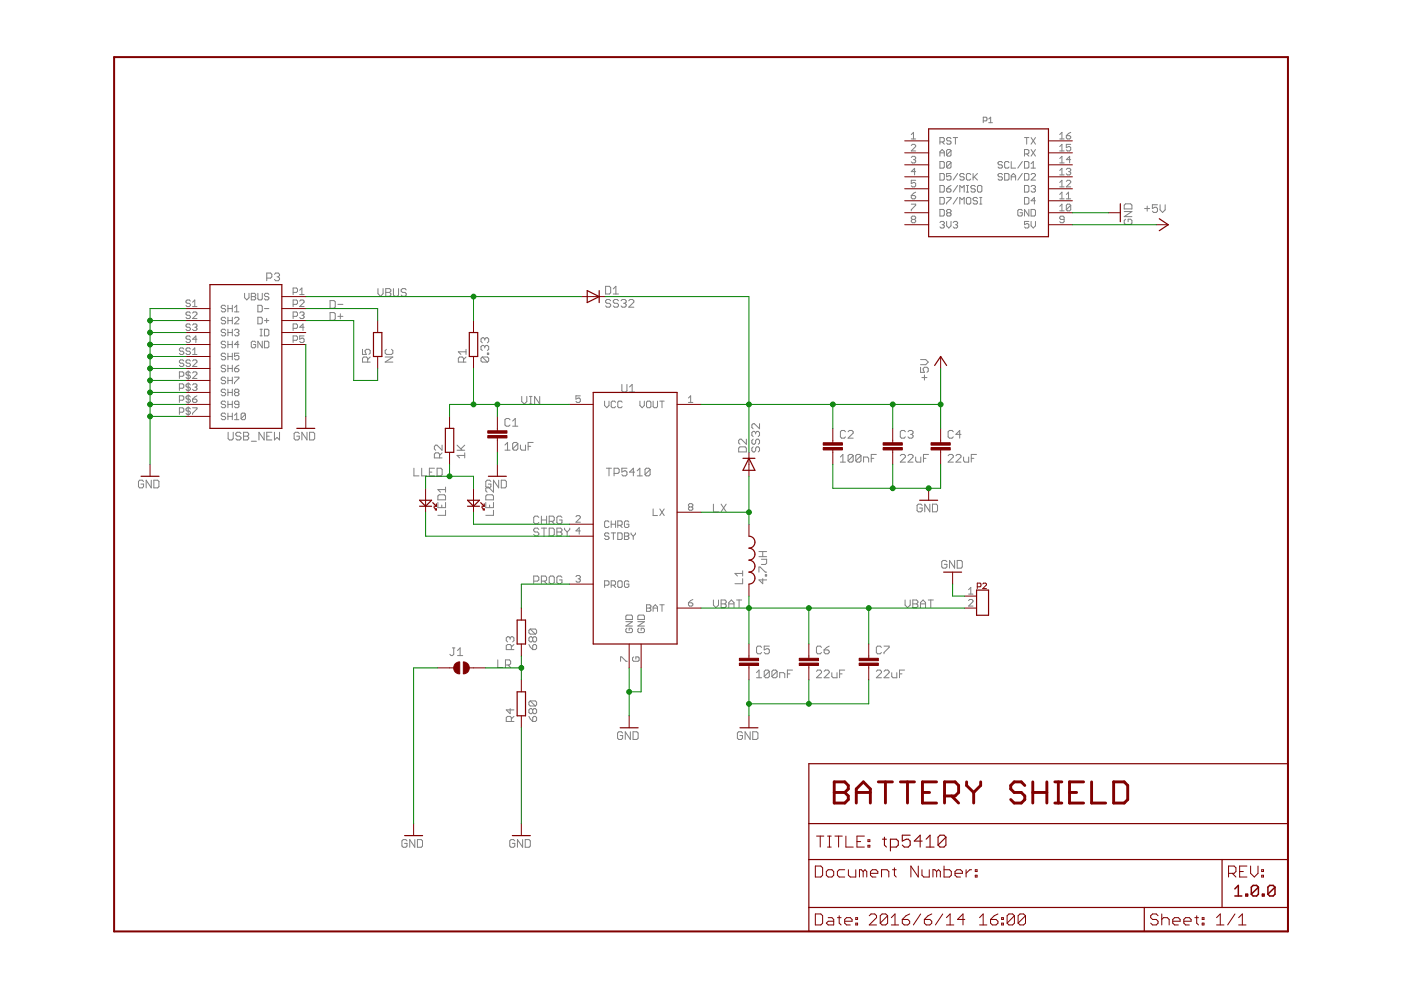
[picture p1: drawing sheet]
<svg xmlns="http://www.w3.org/2000/svg" width="297mm" height="210mm" viewBox="0 0 297 210" stroke-linecap="round" stroke-linejoin="round" font-family="sans-serif">
<g fill="none" stroke="#808080" stroke-width=".21">
<path d="M193.2 30.8l.2-.2h.5l.2 .2v.3l-.9 .9h.9M193.2 33.4l.2-.3h.5l.2 .3-.2 .4M193.2 28.5l.5-.4v1.4M193.2 29.5h.9M193.7 33.8h.2M193.9 33.8l.2 .3-.2 .4h-.5l-.2-.2M194.1 38.2h-.9v.7l.7-.2 .2 .2v.5l-.2 .2h-.5l-.2-.2M194.1 36.4h-.9l.7-.7v1.4M199.3 30.1h.7l.2-.2v-.5l-.2-.2h-.7v1.4M199.3 33.1v-.9l.4-.5 .5 .5v.9M199.3 34.2h.7l.2 .3v.9l-.2 .2h-.7zM199.3 36.8h.7l.2 .2v1l-.2 .2h-.7z"/>
<path d="M199.3 39.3h.7l.2 .3v.9l-.2 .2h-.7zM199.3 32.4h.9M199.7 30.1l.5 .5M201.6 31.9l-.9 1M201.6 29.4l-.2-.2h-.5l-.2 .4 .2 .3h.5l.2 .4-.2 .3h-.5l-.2-.3M201.6 31.9l-.2-.2h-.5l-.2 .2v1M201.6 34.5l-.2-.3h-.5l-.2 .3v.9M201.6 36.8h-.9v.7l.7-.2 .2 .2v.5l-.2 .2h-.5l-.2-.2M201.6 31.9v1l-.2 .2h-.5l-.2-.2M201.6 34.5v.9l-.2 .2h-.5l-.2-.2M201.6 34.5l-.9 .9M201.6 39.3l-.9 .7"/>
<path d="M202.1 29.2h.9M202.6 29.2v1.4M203 36.8l-.9 1.4M203 39.3l-.9 1.4M204.4 37l-.2-.2h-.5l-.2 .5 .2 .2h.5l.2 .5-.2 .2h-.5l-.2-.2M204.9 39.3h.5M205.1 39.3v1.4M205.8 37l-.2-.2h-.5l-.2 .2v1l.2 .2h.5l.2-.2M206.3 36.8v1.4M206.5 37.5l.7 .7M206.8 39.6l-.3-.3h-.4l-.3 .3 .3 .4h.4l.3 .3-.3 .4h-.4l-.3-.2M207.2 36.8l-.9 .9"/>
<path d="M207.2 39.6l.3-.3h.4l.3 .3v.9l-.3 .2h-.4l-.3-.2zM208.5 25.6h.6l.2-.2v-.4l-.2-.2h-.6v1.2M209.6 25.2l.4-.4v1.2M209.6 26h.8M212.5 34.5l-.2-.3h-.5l-.2 .5 .2 .2h.5l.2 .5-.2 .2h-.5l-.2-.2M212.5 37l-.2-.2h-.5l-.2 .5 .2 .2h.5l.2 .5-.2 .2h-.5l-.2-.2M213 36.8h.7l.2 .2v1l-.2 .2h-.7zM213.9 34.5l-.2-.3h-.5l-.2 .3v.9l.2 .2h.5l.2-.2M214.4 34.2v1.4h.9M214.4 37.5h.9M214.4 38.2v-.9l.5-.5 .4 .5v.9M216.7 36.8l-.9 1.4"/>
<path d="M216.7 34.2l-.9 1.4M217.2 34.2h.7l.2 .3v.9l-.2 .2h-.7zM217.2 29.2h.9M217.2 32.6h.7l.2-.2v-.5l-.2-.2h-.7v1.4M217.2 36.8h.7l.2 .2v1l-.2 .2h-.7zM217.2 39.3h.7l.2 .3v.9l-.2 .2h-.7zM217.7 32.6l.4 .5M217.7 29.2v1.4M218.6 34.7l.5-.5v1.4M218.6 35.6h.9M218.6 37l.2-.2h.5l.2 .2v.3l-.9 .9h.9M218.6 39.6l.2-.3h.5l.2 .3-.2 .4"/>
<path d="M218.6 31.7l.9 1.4M218.6 29.2l.9 1.4M219.5 31.7l-.9 1.4M219.5 29.2l-.9 1.4M224.7 31.1l.4-.5v1.4M224.7 29.5h.9M224.7 32h.9M224.7 34.5h.9M224.7 39.6h.9M224.7 28.5l.4-.4v1.4M224.7 33.6l.4-.5v1.4M224.7 36.2l.4-.5v1.4"/>
<path d="M224.7 38.7l.4-.5v1.4M224.7 37.1h.9M226.1 35.9l.2-.2h.5l.2 .2-.2 .5M226.1 28.8h.7l.2 .4-.2 .3h-.5l-.2-.3zM226.1 38.5l.2-.3h.5l.2 .3v.2l-.9 .9h.9M226.5 36.4h.3M226.8 36.4l.2 .2-.2 .5h-.5l-.2-.2M227 30.6h-.9v.7l.7-.2 .2 .2v.5l-.2 .2h-.5l-.2-.2M227 33.8h-.9l.7-.7v1.4M227 28.1l-.9 .7M56.6 59h.8l.2-.3v-.5l-.2-.3h-.8v1.6M58.2 58.2l.3-.3h.5l.3 .3v.2l-.3 .3"/>
<path d="M58.7 58.7h.3M59 58.7l.3 .3v.2l-.3 .3h-.5l-.3-.3M193.2 41.5h.7l.2 .4-.2 .3h-.5l-.2-.3zM193.2 43.3h.9v.2l-.9 1v.2M193.4 46.5l-.2-.2 .2-.5h.5l.2 .3-.2 .4M193.4 46.5l-.2 .3 .2 .4h.5l.2-.2-.2-.5M193.4 46.5h.5M194.1 40.7l-.9 .8M199.3 44.4h.7l.2 .2v1l-.2 .2h-.7zM199.3 41.9h.7l.2 .2v.9l-.2 .3h-.7zM199.3 47.2l.2-.3h.5l.2 .3-.2 .4M199.7 47.6h.3"/>
<path d="M200 47.6l.2 .3-.2 .4h-.5l-.2-.2M200.7 46.9v1l.5 .4 .4-.4v-1M200.7 40h.7l.2 .5-.2 .2h-.5l-.2-.2zM200.7 41.9h.9v.2l-.9 .9v.3M200.9 45.1l-.2-.2 .2-.5h.5l.2 .2-.2 .5M200.9 45.1l-.2 .2 .2 .5h.5l.2-.2-.2-.5M200.9 45.1h.5M202.1 47.2l.2-.3h.5l.2 .3-.2 .4M202.6 47.6h.2M202.8 47.6l.2 .3-.2 .4h-.5l-.2-.2M203 41.9l-.9 1.4M203.5 40.7v-1.4l.5 .5 .4-.5v1.4"/>
<path d="M203.5 43.3v-1.4l.5 .4 .4-.4v1.4M204.9 42.1l.2-.2h.5l.2 .2v.9l-.2 .3h-.5l-.2-.3zM204.9 40.7h.5M207.2 42.1l-.2-.2h-.5l-.2 .2 .2 .5h.5l.2 .2-.2 .5h-.5l-.2-.3M207.7 43.3h.5M207.7 41.9h.5M207.9 41.9v1.4M216.7 44.6l-.2-.2h-.5l-.2 .2v1l.2 .2h.5l.2-.2v-.5h-.4M217.2 41.9h.7l.2 .2v.9l-.2 .3h-.7zM218.1 46.9h-.9v.7l.7-.2 .2 .2v.5l-.2 .2h-.5l-.2-.2M218.1 44.4v1.4l-.9-1.4v1.4M218.6 44.4h.7l.2 .2v1l-.2 .2h-.7z"/>
<path d="M218.6 46.9v1l.5 .4 .4-.4v-1M219.1 40h.2M219.3 40l.2 .3-.2 .4h-.5l-.2-.2M219.5 42.6h-.9l.7-.7v1.4M224.7 42.2h.9M224.7 43.8l.4-.5v1.4M224.7 41.2l.4-.5v1.5M224.7 44.7h.9M225.6 46.5h-.7l-.2-.2 .2-.5h.5l.2 .3v.9l-.2 .2h-.5l-.2-.2M226.1 42.2h.9M226.1 41.2l.4-.5v1.5M227 43.5l-.2-.2h-.5l-.2 .2v1"/>
<path d="M227 43.5v1l-.2 .2h-.5l-.2-.2M227 43.5l-.9 1M238.4 43.5l.2-.3h1.1l.3 .3v.8h-1.6zM238.4 44.9h1.6l-1.6 1h1.6M238.6 46.5l-.2 .3v.5l.2 .3h1.1l.3-.3v-.5l-.3-.3h-.5v.5M242.7 44.2h1.1M243.2 43.7v1.1M245.4 43.4h-1.1v.8l.6-.3h.2l.3 .3v.6l-.3 .2h-.5l-.3-.2M246 43.4v1.1l.5 .5 .5-.5v-1.1M38 79.8h.7l.3-.3v-.4l-.3-.3h-.7v1.4M39 74l-.3-.2h-.4l-.3 .4 .3 .3h.4l.3 .4-.3 .3h-.4l-.3-.3M39 76.5l-.3-.2h-.4l-.3 .5 .3 .2h.4l.3 .5-.3 .2h-.4l-.3-.2"/>
<path d="M39.9 78.6v1.9M40.4 74l-.3-.2h-.4l-.3 .4 .3 .3h.4l.3 .4-.3 .3h-.4l-.3-.3M40.4 63.8l-.3-.2h-.4l-.3 .5 .3 .2h.4l.3 .5-.3 .2h-.4l-.3-.2M40.4 68.9l-.3-.2h-.4l-.3 .5 .3 .2h.4l.3 .4-.3 .3h-.4l-.3-.3M40.4 66.4l-.3-.3h-.4l-.3 .5 .3 .2h.4l.3 .5-.3 .2h-.4l-.3-.2M40.4 71.5l-.3-.3h-.4l-.3 .5 .3 .2h.4l.3 .5-.3 .2h-.4l-.3-.2M40.4 76.5l-.3-.2h-.4l-.3 .5 .3 .2h.4l.3 .5-.3 .2h-.4l-.3-.2M40.4 79.1l-.3-.3h-.4l-.3 .5 .3 .2h.4l.3 .5-.3 .2h-.4l-.3-.2M40.8 75.2h1M40.8 66.4l.3-.3h.4l.3 .3v.2l-1 .9h1M40.8 65h1M40.8 68.9l.3-.2h.4l.3 .2-.3 .5"/>
<path d="M40.8 64.1l.5-.5v1.4M40.8 74.2l.5-.4v1.4M40.8 76.5l.3-.2h.4l.3 .2v.3l-1 .9h1M40.8 79.1l.3-.3h.4l.3 .3v.2l-1 .9h1M41.3 69.4h.2M41.5 69.4l.3 .2-.3 .5h-.4l-.3-.3M41.8 71.9h-1l.7-.7v1.4M47.8 67.5l-.2-.2h-.5l-.2 .4 .2 .3h.5l.2 .4-.2 .3h-.5l-.2-.3M47.8 75.1l-.2-.2h-.5l-.2 .5 .2 .2h.5l.2 .5-.2 .2h-.5l-.2-.2M47.8 65l-.2-.3h-.5l-.2 .5 .2 .2h.5l.2 .5-.2 .2h-.5l-.2-.2M47.8 72.6l-.2-.3h-.5l-.2 .5 .2 .2h.5l.2 .5-.2 .2h-.5l-.2-.2M47.8 70l-.2-.2h-.5l-.2 .5 .2 .2h.5l.2 .5-.2 .2h-.5l-.2-.2"/>
<path d="M47.8 77.7l-.2-.3h-.5l-.2 .5 .2 .2h.5l.2 .5-.2 .2h-.5l-.2-.2M48.3 64.7v1.4M48.3 67.3v1.4M48.3 69.8v1.4M48.3 72.3v1.4M48.3 74.9v1.4M48.3 77.4v1.4M48.3 80v1.4M48.3 68h1M48.3 65.4h1M48.3 73h1M48.3 70.5h1"/>
<path d="M48.3 75.6h1M48.3 78.1h1M49.3 64.7v1.4M49.3 67.3v1.4M49.3 69.8v1.4M49.3 72.3v1.4M49.3 74.9v1.4M49.3 77.4v1.4M49.3 80v1.4M49.7 67.5l.3-.2h.4l.3 .2v.2l-1 1h1M49.7 66.1h1M49.7 70l.3-.2h.4l.3 .2-.3 .5"/>
<path d="M49.7 65.2l.5-.5v1.4M49.7 78.1h.7l.3 .5-.3 .2h-.4l-.3-.2zM49.7 80h1v.2l-1 .9v.3M50.2 70.5h.2M50.4 70.5l.3 .2-.3 .5h-.4l-.3-.2M50.7 73h-1l.7-.7v1.4M50.7 74.9h-1v.7l.7-.2 .3 .2v.5l-.3 .2h-.4l-.3-.2M50.7 77.4l-1 .7M51.9 62.2v.9l.4 .5 .5-.5v-.9M53.3 62.2h.7l.2 .2-.2 .5 .2 .5-.2 .2h-.7zM53.3 62.9h.7M54.2 72.6l-.2-.3h-.5l-.2 .3v.9l.2 .2h.5l.2-.2v-.5h-.5"/>
<path d="M54.7 62.2v1.2l.2 .2h.5l.2-.2v-1.2M54.7 64.7h.7l.2 .3v.9l-.2 .2h-.7zM54.7 67.3h.7l.2 .2v.9l-.2 .3h-.7zM55.1 71.2h.5M55.1 69.8h.5M55.4 69.8v1.4M55.6 72.3v1.4l-.9-1.4v1.4M56.1 68h.9M56.1 65.4h.9M56.1 72.3h.7l.2 .3v.9l-.2 .2h-.7zM56.1 69.8h.7l.2 .2v1l-.2 .2h-.7zM56.5 67.5v.9"/>
<path d="M57 62.4l-.2-.2h-.5l-.2 .2 .2 .5h.5l.2 .2-.2 .5h-.5l-.2-.2M62.1 62h.7l.3-.2v-.5l-.3-.2h-.7v1.4M62.1 64.5h.7l.3-.2v-.5l-.3-.2h-.7v1.4M62.1 67.1h.7l.3-.3v-.4l-.3-.3h-.7v1.4M62.1 69.6h.7l.3-.2v-.5l-.3-.2h-.7v1.4M62.1 72.2h.7l.3-.3v-.4l-.3-.3h-.7v1.4M63.5 61.5l.5-.4v1.4M63.5 63.8l.3-.2h.4l.3 .2v.3l-1 .9h1M63.5 66.4l.3-.3h.4l.3 .3-.3 .4M63.5 62.5h1M64 66.8h.2M64.2 66.8l.3 .3-.3 .4h-.4l-.3-.2"/>
<path d="M64.5 71.2h-1v.7l.7-.2 .3 .2v.5l-.3 .2h-.4l-.3-.2M64.5 69.4h-1l.7-.7v1.4M70 63.7h.8l.3 .3v1.1l-.3 .3h-.8zM70 66.3h.8l.3 .2v1.1l-.3 .3h-.8zM71.6 67.1h1.1M71.6 64.5h1.1M72.2 66.5v1.1M76.9 74.1v1h.8l-.3-.5v-.3l.3-.2h.5l.3 .2v.6l-.3 .2M78 76.8v-.8l-.3-.3h-.6l-.2 .3v.8h1.6M78.5 75.7l-.5 .5M80.1 61.2v1.1l.6 .5 .5-.5v-1.1M81.7 75.7h1.6l-1.6 1.1h1.6"/>
<path d="M81.8 62h.8M81.8 61.2h.8l.3 .3v.2l-.3 .3 .3 .3v.2l-.3 .3h-.8zM81.9 74.1l-.2 .2v.6l.2 .2h1.1l.3-.2v-.6l-.3-.2M83.4 61.2v1.3l.3 .3h.5l.3-.3v-1.3M86.1 61.5l-.2-.3h-.6l-.3 .3v.2l.3 .3h.6l.2 .3v.2l-.2 .3h-.6l-.3-.3M98.3 76.8v-.8l-.3-.3h-.5l-.3 .3v.8h1.6M98.8 74.6h-1.6l.5 .5M98.8 75.7l-.5 .5M98.8 74.1v1M102.3 75.7l-.3 .3v.5l.3 .3h1M102.3 75.7h1l.3 .3v.5l-.3 .3M102.3 75.7l1 1.1"/>
<path d="M102.8 71.9l-.3-.3h-.2l-.3 .3v.5l.3 .3M102.8 73.5l-.3-.3h-.2l-.3 .3v.6l.3 .2M102.8 71.9l.3-.3h.2l.3 .3v.5l-.3 .3M102.8 73.5l.3-.3h.2l.3 .3v.6l-.3 .2M102.8 71.9v.2M102.8 73.5v.3M103.3 74.9h.3v.2h-.3zM128.4 60.7h.8l.3 .3v1.1l-.3 .2h-.8zM129.5 63.8l-.3-.3h-.5l-.3 .3v.3l.3 .2h.5l.3 .3v.3l-.3 .2h-.5l-.3-.2M130 62.3h1.1M130 61.3l.6-.6v1.6M131.1 63.8l-.2-.3h-.6l-.3 .3v.3l.3 .2h.6l.2 .3v.3l-.2 .2h-.6l-.3-.2"/>
<path d="M131.7 63.8l.2-.3h.6l.3 .3v.3l-.3 .2M132.2 64.3h.3M132.5 64.3l.3 .3v.3l-.3 .2h-.6l-.2-.2M133.3 63.8l.3-.3h.5l.3 .3v.3l-1.1 1h1.1M195.2 77.9v1.1h.8l-.3-.9 .3-.2h.5l.3 .2v.6l-.3 .3M195.2 76.2h1.1l.5 .6-.5 .5h-1.1M196 79.5v1.1M38 87.4h.7l.3-.2v-.5l-.3-.2h-.7v1.4M38 84.9h.7l.3-.3v-.4l-.3-.3h-.7v1.4M38 82.3h.7l.3-.2v-.5l-.3-.2h-.7v1.4M39.9 81.2v1.8M39.9 83.7v1.9"/>
<path d="M39.9 86.2v1.9M40.4 86.7l-.3-.2h-.4l-.3 .4 .3 .3h.4l.3 .4-.3 .3h-.4l-.3-.3M40.4 84.2l-.3-.3h-.4l-.3 .5 .3 .2h.4l.3 .5-.3 .2h-.4l-.3-.2M40.4 81.6l-.3-.2h-.4l-.3 .5 .3 .2h.4l.3 .4-.3 .3h-.4l-.3-.3M40.8 86.5h1v.2l-1 .9v.3M40.8 84.6h.7l.3 .5-.3 .2h-.4l-.3-.2zM40.8 81.6l.3-.2h.4l.3 .2-.3 .5M41.3 82.1h.2M41.5 82.1l.3 .2-.3 .5h-.4l-.3-.3M41.8 83.9l-1 .7M47.8 85.3l-.2-.3h-.5l-.2 .5 .2 .2h.5l.2 .5-.2 .2h-.5l-.2-.2M47.8 82.7l-.2-.2h-.5l-.2 .5 .2 .2h.5l.2 .5-.2 .2h-.5l-.2-.2"/>
<path d="M47.8 80.2l-.2-.2h-.5l-.2 .4 .2 .3h.5l.2 .4-.2 .3h-.5l-.2-.3M47.8 87.8l-.2-.2h-.5l-.2 .5 .2 .2h.5l.2 .5-.2 .2h-.5l-.2-.2M48.3 82.5v1.4M48.3 85v1.4M48.3 87.6v1.4M48.3 80.7h1M48.3 83.2h1M48.3 85.7h1M48.3 88.3h1M48.4 91.7v1.3l.2 .3h.6l.2-.3v-1.3M49.3 82.5v1.4M49.3 85v1.4"/>
<path d="M49.3 87.6v1.4M49.7 88.1l.5-.5v1.4M49.7 89h1M50 83.2l-.3 .2 .3 .5h.4l.3-.2-.3-.5M50 83.2l-.3-.2 .3-.5h.4l.3 .2-.3 .5M50 83.2h.4M50.7 85.7h-.7l-.3-.2 .3-.5h.4l.3 .3v.9l-.3 .2h-.4l-.3-.2M51.1 91.9l-.3-.2h-.5l-.3 .2v.3l.3 .3h.5l.3 .3v.2l-.3 .3h-.5l-.3-.3M51.6 91.7h.9l.2 .2v.3l-.2 .3 .2 .3v.2l-.2 .3h-.9zM51.6 92.5h.9M52 87.8l-.2-.2h-.4l-.3 .2v1M52 87.8v1l-.2 .2h-.4l-.3-.2"/>
<path d="M52 87.8l-.9 1M53.3 93.6h1.1M56 91.7v1.6l-1.1-1.6v1.6M56.6 92.5h.5M57.6 91.7h-1v1.6h1M58.2 91.7v1.6l.5-.5 .6 .5v-1.6M63.5 91.9l-.3-.2h-.6l-.2 .2v1.1l.2 .3h.6l.3-.3v-.5h-.6M65.1 91.7v1.6l-1.1-1.6v1.6M65.6 91.7h.8l.3 .2v1.1l-.3 .3h-.8zM87.8 99.3v1.6h1M89.4 99.3v1.6h1.1M92.1 99.3h-1.1v1.6h1.1"/>
<path d="M92.7 99.3h.8l.2 .2v1.1l-.2 .3h-.8zM93.2 97.1v-.8l-.3-.3h-.5l-.3 .3v.8h1.6M93.7 94.4v1.1l-1.1-1.1h-.2l-.3 .3v.5l.3 .3M93.7 96l-.5 .6M96.9 95.5h1.6M96.9 94.4l1.1 1.1M98.5 96.6h-1.6l.6 .5M98.5 96v1.1M98.5 94.4l-.8 .8M107.1 94.4l.5-.6v1.6M107.1 95.4h1M108.1 89l-.2-.3h-.6l-.2 .3v1.1l.2 .3h.6l.2-.3"/>
<path d="M108.7 90.4h1.1M108.7 89.3l.5-.6v1.7M109.8 94.1v1.1l-.3 .2h-.5l-.3-.2M109.8 94.1l-.3-.3h-.5l-.3 .3v1.1M109.8 94.1l-1.1 1.1M110.3 94.4v.8l.3 .2h.8v-1M110.6 84.1v1l.6 .6 .5-.6v-1M112 94.6h.5M112.2 85.7h.6M112.2 84.1h.6M112.5 84.1v1.6M113.1 93.8h-1.1v1.6"/>
<path d="M114.4 84.1v1.6l-1.1-1.6v1.6M123 83.9h-.9v.7l.7-.2 .2 .2v.5l-.2 .2h-.5l-.2-.2M128.2 85v1l.5 .4 .4-.4v-1M128.6 99.3h1M129.1 99.3v1.6M130.5 85.3l-.2-.3h-.5l-.2 .3v.9l.2 .2h.5l.2-.2M131.8 81.5v1.4l.3 .2h.6l.2-.2v-1.4M131.9 85.3l-.2-.3h-.5l-.2 .3v.9l.2 .2h.5l.2-.2M132.9 99.3h-1.1v.8l.6-.3h.3l.2 .3v.5l-.2 .3h-.6l-.3-.3M133.5 83.1h1.1M133.5 82l.5-.5v1.6M135.1 99.8l.6-.5v1.6"/>
<path d="M135.7 85v1l.4 .4 .5-.4v-1M137.3 85h.5l.2 .3v.9l-.2 .2h-.5l-.2-.2v-.9zM137.8 99.5l-.2-.2h-.6l-.2 .2v1.1M137.8 99.5v1.1l-.2 .3h-.6l-.2-.3M137.8 99.5l-1 1.1M138.5 85v1.2l.2 .2h.5l.2-.2v-1.2M139.9 85h.9M140.4 85v1.4M146 84.4l.4-.5v1.4M146 85.3h.9M156.6 95l.3-.3h1.1l.2 .3v.8h-1.6zM158.2 93.1v1.1l-1-1.1h-.3l-.3 .3v.5l.3 .3"/>
<path d="M159.7 94.7l-.3 .3v.5l.3 .3h.2l.3-.3v-.5l.3-.3h.3l.2 .3v.5l-.2 .3M159.7 93.1l-.3 .3v.5l.3 .3h.2l.3-.3v-.5l.3-.3h.3l.2 .3v.5l-.2 .3M160.2 91.7l-.3-.2h-.2l-.3 .2v.6l.3 .3M160.2 91.7v.3M160.2 91.7l.3-.2h.3l.2 .2v.6l-.2 .3M161 89.8v1.1l-1.1-1.1h-.2l-.3 .3v.5l.3 .3M178.2 96.9l.5-.5v1.6M178.2 98h1.1M179.3 91.5l-.3-.2h-.6l-.2 .2v1.1l.2 .3h.6l.3-.3M179.8 91.5l.3-.2h.5l.3 .2v.3l-1.1 1.1h1.1M180.9 96.6v1.1l-.3 .3h-.5l-.3-.3M180.9 96.6l-.3-.2h-.5l-.3 .2v1.1"/>
<path d="M180.9 96.6l-1.1 1.1M182.5 96.6v1.1l-.2 .3h-.6l-.3-.3M182.5 96.6l-.2-.2h-.6l-.3 .2v1.1M182.5 96.6l-1.1 1.1M183.1 98v-1.1h.8l.3 .3v.8M184.7 97.2h.6M185.8 96.4h-1.1v1.6M190.9 96.6l.2-.2h.6l.3 .2v.3l-1.1 1.1h1.1M192 91.5l-.3-.2h-.6l-.2 .2v1.1l.2 .3h.6l.3-.3M192.5 96.6l.3-.2h.5l.3 .2v.3l-1.1 1.1h1.1M192.5 91.5l.3-.2h.5l.3 .2v.3l-.3 .3M193 92.1h.3"/>
<path d="M193.3 92.1l.3 .3v.2l-.3 .3h-.5l-.3-.3M194.1 96.9v.8l.3 .3h.8v-1.1M195.5 80.1h1M195.8 97.2h.5M196.9 96.4h-1.1v1.6M201 96.6l.3-.2h.5l.3 .2v.3l-1.1 1.1h1.1M202.1 91.5l-.3-.2h-.5l-.3 .2v1.1l.3 .3h.5l.3-.3M202.7 96.6l.2-.2h.6l.3 .2v.3l-1.1 1.1h1.1M203.8 92.1h-1.1l.8-.8v1.6M204.3 96.9v.8l.3 .3h.8v-1.1M205.9 97.2h.6M207 96.4h-1.1v1.6"/>
<path d="M30.4 102.1l-.2-.3h-.6l-.2 .3v1.1l.2 .2h.6l.2-.2v-.6h-.5M32.1 101.8v1.6l-1.1-1.6v1.6M32.6 101.8h.8l.3 .3v1.1l-.3 .2h-.8zM91 100.1h.6M92.8 105.2l.3-.3h1.1l.3 .3v.8h-1.7zM92.8 106.5v1.1h1.7v-1.1M93.7 107.1v.5M94.5 108.2v1.1h-1.7M94.5 103.3v1.1M94.5 103.8h-1.7l.6 .6M103 106.5v1.1h1.6v-1.1M103.3 104.9h1.1l.2 .3v.8h-1.6v-.8z"/>
<path d="M103.8 107.1v.5M104.1 102.1l-.3-.3h-.5l-.3 .3v1.1l.3 .2h.5l.3-.2v-.6h-.6M104.6 108.2v1.1h-1.6M105.7 101.8v1.6l-1.1-1.6v2.6l-1.1-1.1h-.2l-.3 .2v.6l.3 .3M106.3 101.8h.8l.3 .3v1.1l-.3 .2h-.8zM114.2 112.2l-.2-.2h-.6l-.2 .2v.3l.2 .3h.6l.2 .3v.2l-.2 .3h-.6l-.2-.3M114.2 109.7l-.2-.3h-.6l-.2 .3v1.1l.2 .3h.6l.2-.3M114.8 109.4v1.7M114.8 110.3h1.1M114.8 112h1.1M115.3 112v1.6M115.9 109.4v1.7"/>
<path d="M116.4 112h.8l.3 .2v1.1l-.3 .3h-.8zM116.4 110.5h.8l.3-.2v-.6l-.3-.3h-.8v1.7M117 110.5l.5 .6M118.1 112h.8l.2 .2v.3l-.2 .3 .2 .3v.2l-.2 .3h-.8zM118.1 112.8h.8M119.1 109.7l-.2-.3h-.6l-.2 .3v1.1l.2 .3h.6l.2-.3v-.5h-.5M119.7 112v.2l.5 .6M120.2 112.8v.8M120.8 112v.2l-.6 .6M122.1 109.6l.2-.3h.5l.2 .3v.2l-.9 .9h.9M123 112.6h-.9l.7-.7v1.4M129.1 113.2l-.2-.2h-.5l-.2 .2 .2 .5h.5l.2 .2-.2 .5h-.5l-.2-.2"/>
<path d="M129.1 110.7l-.2-.3h-.5l-.2 .3v.9l.2 .2h.5l.2-.2M129.6 110.4v1.4M129.6 111.1h.9M129.6 113h.9M130 113v1.4M130.2 100.4h.8l.3-.3v-.6l-.3-.2h-.8v1.6M130.5 110.4v1.4M131 113h.7l.2 .2v1l-.2 .2h-.7zM131 111.4h.7l.2-.3v-.4l-.2-.3h-.7v1.4M131.4 111.4l.5 .4M132.4 113h.7l.2 .2-.2 .5 .2 .5-.2 .2h-.7zM132.4 113.7h.7"/>
<path d="M133.3 110.7l-.2-.3h-.5l-.2 .3v.9l.2 .2h.5l.2-.2v-.5h-.4M133.8 113v.2l.5 .5M134.3 113.7v.7M134.6 100.1h-1.1l.8-.8v1.6M134.7 113v.2l-.4 .5M135.1 100.9h1.1M138.5 107.9v1.4h.9M139.9 107.9l.9 1.4M140.8 107.9l-.9 1.4M146.2 107.5l-.2 .2 .2 .5h.5l.2-.3-.2-.4M146.2 107.5l-.2-.2 .2-.5h.5l.2 .2-.2 .5M146.2 107.5h.5"/>
<path d="M151.3 106.9v1.6h1M152.9 106.9l1.1 1.6M154 106.9l-1.1 1.6M160.9 118h1.6M160.9 116.9h1.6M161.4 118.6h1.1v.8l-.2 .3h-.9M161.7 116.9v1.1M195.5 107.2l-.3-.3h-.5l-.3 .3v1l.3 .3h.5l.3-.3v-.5h-.5M197.1 106.9v1.6l-1-1.6v1.6M197.7 106.9h.8l.3 .3v1l-.3 .3h-.8zM200.8 119.1l-.3-.3h-.6l-.2 .3v1.1l.2 .3h.6l.3-.3v-.5h-.6M202.4 118.8v1.7l-1.1-1.7v1.7"/>
<path d="M202.9 118.8h.9l.2 .3v1.1l-.2 .3h-.9zM95.9 137.4h.6M96.2 137.4v1.3l-.3 .3h-.2l-.3-.3M97 137.9l.6-.5v1.6M97 139h1.1M105.5 139.9v1.6h1.1M108.2 135.3l-.3-.3h-.3l-.3 .3v.5l.3 .3M108.2 135.3l.2-.3h.3l.3 .3v.5l-.3 .3M108.2 135.3v.3M108.4 137.7v-.8l-.2-.2h-.6l-.3 .2v.8h1.7M109 136.7l-.6 .5M112.1 136.7l.8 1"/>
<path d="M112.4 133.4h1.1l.3 .2v.6l-.3 .3M112.4 133.4l-.3 .2v.6l.3 .3h1.1M112.4 133.4l1.1 1.1M112.9 136.9l.3-.2h.3l.3 .2v.6l-.3 .2h-.6zM112.9 135.3l.3-.3h.3l.3 .3v.5l-.3 .3h-.3l-.3-.3M112.9 135.3v.5M112.9 135.3l-.2-.3h-.3l-.3 .3v.5l.3 .3h.3l.2-.3M113.2 123.2h.8l.2-.2v-.6l-.2-.3h-.8v1.7M114.8 123.2h.8l.3-.2v-.6l-.3-.3h-.8v1.7M115.3 123.2l.6 .6M116.7 122.1h.5l.3 .3v1.1l-.3 .3h-.5l-.3-.3v-1.1zM119.1 122.4l-.2-.3h-.6l-.2 .3v1.1l.2 .3h.6l.2-.3v-.5h-.5"/>
<path d="M122.1 122.3l.2-.3h.5l.2 .3-.2 .4M122.6 122.7h.2M122.8 122.7l.2 .3-.2 .4h-.5l-.2-.2M128.2 124.1h.7l.2-.3v-.4l-.2-.3h-.7v1.4M129.6 124.1h.7l.2-.3v-.4l-.2-.3h-.7v1.4M130 124.1l.5 .4M131.2 123.1h.5l.2 .3v.9l-.2 .2h-.5l-.2-.2v-.9zM132.7 131.8h1.4l-1.4 .9h1.4M132.9 133.2l-.2 .2v.5l.2 .2h1l.2-.2v-.5l-.2-.2h-.5v.5M132.9 130.4h1l.2 .2v.7h-1.4v-.7zM133.3 123.4l-.2-.3h-.5l-.2 .3v.9l.2 .2h.5l.2-.2v-.5h-.4M134.3 139.3l-.2 .2v.5l.2 .2h1l.2-.2v-.5l-.2-.2h-.5v.4"/>
<path d="M135.2 130.6l.3-.2h.9l.2 .2v.7h-1.4zM135.2 131.8h1.4l-1.4 .9h1.4M135.5 133.2l-.3 .2v.5l.3 .2h.9l.2-.2v-.5l-.2-.2h-.5v.5M137.1 128.2h.7l.2 .3-.2 .4 .2 .5-.2 .2h-.7zM137.1 128.9h.7M138.5 129.6v-.9l.4-.5 .5 .5v.9M138.5 128.9h.9M139.9 128.2h.9M140.4 128.2v1.4M146 127.8h.7l.2 .5-.2 .2h-.5l-.2-.2zM146.9 127.1l-.9 .7M151.3 127.2v1.1l.5 .5 .5-.5v-1.1"/>
<path d="M152.9 127.2h.8l.3 .3v.3l-.3 .2 .3 .3v.3l-.3 .2h-.8zM152.9 128h.8M154.5 128h1.1M154.5 128.8v-1l.6-.6 .5 .6v1M156.2 127.2h1M156.7 127.2v1.6M157.5 122.7v1.1h-1.7M157.5 121v1.1M157.5 121.6h-1.7l.6 .5M160.9 121.3v-1.1h.3l1.1 1.1h.2M161.5 137.3l-.3-.3h-.5l-.3 .3v1l.3 .3h.5l.3-.3M161.7 122.7v1.1l-.8-.8h1.6"/>
<path d="M162.3 121.9h.2v.2h-.2zM163.1 137h-1.1v.8l.8-.3 .3 .3v.5l-.3 .3h-.5l-.3-.3M174.2 137.3l-.3-.3h-.5l-.3 .3v1l.3 .3h.5l.3-.3M174.7 137.8h.8l.3 .3v.2l-.3 .3h-.5l-.3-.3zM175.8 137l-1.1 .8M186.9 137.3l-.3-.3h-.5l-.3 .3v1l.3 .3h.5l.3-.3M187.4 137h1.1v.3l-1.1 1v.3M191.9 127.2v1.1l.5 .5 .6-.5v-1.1M193.5 127.2h.8l.3 .3v.3l-.3 .2 .3 .3v.3l-.3 .2h-.8zM193.5 128h.8M195.2 128.8v-1l.5-.6 .5 .6v1M195.2 128h1"/>
<path d="M196.8 127.2h1.1M197.3 127.2v1.6M205.4 127.3l.2-.2h.5l.2 .2v.3l-.9 .9h.9M205.4 125l.4-.4v1.4M205.4 126h.9M107.2 141h.8l.3-.3v-.5l-.3-.3h-.8v1.6M107.7 141l.6 .5M108.2 150.2v1.1l-.9-.8h1.7M108.4 153v-.9l-.2-.2h-.6l-.3 .2v.9h1.7M109 151.9l-.6 .5M112.1 151.9l.8 1.1M112.4 148.6h1.1l.3 .3v.5l-.3 .3"/>
<path d="M112.4 148.6l-.3 .3v.5l.3 .3h1.1M112.4 148.6l1.1 1.1M112.9 150.5l.3-.3h.3l.3 .3v.6l-.3 .2h-.3l-.3-.2M112.9 152.1l.3-.2h.3l.3 .2v.6l-.3 .3h-.6zM112.9 150.5v.6M112.9 150.5l-.2-.3h-.3l-.3 .3v.6l.3 .2h.3l.2-.2M131.6 140.2v-.9h.2l.9 .9h.3M132 155.4l-.3-.2h-.5l-.3 .2v1.1l.3 .3h.5l.3-.3v-.5h-.5M133.6 155.2v1.6l-1-1.6v1.6M134.2 155.2h.8l.3 .2v1.1l-.3 .3h-.8zM157.4 155.4l-.3-.2h-.5l-.3 .2v1.1l.3 .3h.5l.3-.3v-.5h-.5M159 155.2v1.6l-1-1.6v1.6"/>
<path d="M159.6 155.2h.8l.3 .2v1.1l-.3 .3h-.8zM160.4 142.6l.5-.5v1.6M160.4 143.7h1.1M163.1 142.3v1.1l-.3 .3h-.5l-.3-.3M163.1 142.3l-.3-.2h-.5l-.3 .2v1.1M163.1 142.3l-1.1 1.1M164.8 142.3v1.1l-.3 .3h-.6l-.2-.3M164.8 142.3l-.3-.2h-.6l-.2 .2v1.1M164.8 142.3l-1.1 1.1M165.3 143.7v-1.1h.8l.3 .3v.8M166.9 142.9h.6M168 142.1h-1.1v1.6"/>
<path d="M173.1 142.3l.3-.2h.5l.3 .2v.3l-1.1 1.1h1.1M174.7 142.3l.3-.2h.5l.3 .2v.3l-1.1 1.1h1.1M176.4 142.6v.8l.2 .3h.9v-1.1M178 142.9h.5M179.1 142.1h-1.1v1.6M185.8 142.3l.3-.2h.5l.3 .2v.3l-1.1 1.1h1.1M187.4 142.3l.3-.2h.5l.3 .2v.3l-1.1 1.1h1.1M189.1 142.6v.8l.2 .3h.8v-1.1M190.7 142.9h.5M191.8 142.1h-1.1v1.6M86.3 178.3l-.3-.3h-.5l-.3 .3v1.1l.3 .2h.5l.3-.2v-.6h-.5M87.9 178v1.6l-1-1.6v1.6"/>
<path d="M88.5 178h.8l.3 .3v1.1l-.3 .2h-.8zM109.2 178.3l-.3-.3h-.5l-.3 .3v1.1l.3 .2h.5l.3-.2v-.6h-.6M110.8 178v1.6l-1.1-1.6v1.6M111.4 178h.8l.2 .3v1.1l-.2 .2h-.8z"/>
</g>
<g fill="none" stroke="#800000" stroke-width=".61">
<path d="M176.9 165.8h2.2l.8 .7v.8l-.8 .7 .8 .8v.7l-.8 .8h-2.2zM176.9 168h2.2M181.5 168h3M181.5 170.3v-3l1.5-1.5 1.5 1.5v3M186.2 165.8h3M187.7 165.8v4.5M190.9 165.8h3M192.4 165.8v4.5M195.6 168h1.5M198.6 165.8h-3v4.5h3M200.3 168.8h2.2l.7-.8v-1.5l-.7-.7h-2.2v4.5M201.8 168.8l1.4 1.5"/>
<path d="M204.9 165.8v.7l1.5 1.5M206.4 168v2.3M207.9 165.8v.7l-1.5 1.5M217.3 166.5l-.8-.7h-1.5l-.7 .7v.8l.7 .7h1.5l.8 .8v.7l-.8 .8h-1.5l-.7-.8M219 168h3M219 165.8v4.5M222 165.8v4.5M223.6 165.8h1.5M223.6 170.3h1.5M224.4 165.8v4.5M226.8 168h1.5M229.7 165.8h-2.9v4.5h2.9"/>
<path d="M231.4 165.8v4.5h3M236.1 165.8h2.3l.7 .7v3l-.7 .8h-2.3z"/>
</g>
<path d="M261.8 188.5l.8-.8v2.3M261.8 190h1.5M264.1 189.6h.4v.4h-.4zM266.8 188.1v1.5l-.4 .4h-.7l-.4-.4M266.8 188.1l-.4-.4h-.7l-.4 .4v1.5M266.8 188.1l-1.5 1.5M267.7 189.6h.3v.4h-.3zM270.3 188.1v1.5l-.4 .4h-.7l-.4-.4M270.3 188.1l-.4-.4h-.7l-.4 .4v1.5M270.3 188.1l-1.5 1.5" fill="none" stroke="#800000" stroke-width=".32"/>
<g fill="none" stroke="#800000" stroke-width=".21">
<path d="M191.8 29.9h5.1M191.8 32.4h5.1M191.8 34.9h5.1M191.8 37.5h5.1M222.3 29.9h5.1M222.3 32.4h5.1M222.3 34.9h5.1M222.3 37.5h5.1M191.8 40h5.1M191.8 42.6h5.1M191.8 45.1h5.1M191.8 47.6h5.1"/>
<path d="M222.3 40h5.1M222.3 42.6h5.1M222.3 45.1h5.1M222.3 47.6h5.1M235 45.1h2.5M245.2 47.6h2.5M39.4 68h5.1M39.4 65.4h5.1M39.4 73h5.1M39.4 70.5h5.1M39.4 75.6h5.1M39.4 78.1h5.1"/>
<path d="M59.8 62.9h5M59.8 68h5M59.8 65.4h5M59.8 73h5M59.8 70.5h5M80.1 68v2.5M80.1 75.6v2.5M100.4 68v2.5M100.4 75.6v2.5M123.2 62.9h5.1M199.4 75.6v2.5M31.8 98.4v2.6"/>
<path d="M39.4 85.7h5.1M39.4 80.7h5.1M39.4 83.2h5.1M39.4 88.3h5.1M64.8 88.3v2.5M95.3 88.3v2.5M95.3 95.9v2.5M105.5 88.3v3M105.5 92.9v3M105.5 98.4v2.6M120.7 85.7h5.1M143.6 85.7h5"/>
<path d="M158.8 95.9v5.1M176.6 90.8v3.1M176.6 95.4v3M189.3 90.8v3.1M189.3 95.4v3M199.4 90.8v3.1M199.4 95.4v3M90.2 103.5v5.1M100.4 103.5v5.1M120.7 111.1h5.1M120.7 113.7h5.1M143.6 108.6h5"/>
<path d="M158.8 111.1v2.6M196.9 103.5v2.6M110.5 128.9v2.6M110.5 136.5v2.6M120.7 123.8h5.1M133.4 136.5v5.1M135.9 136.5v5.1M143.6 128.9h5M158.8 123.8v2.6M158.8 136.5v3.1M171.5 136.5v3.1M184.2 136.5v3.1"/>
<path d="M202 121.3v2.5M204.5 128.9h2.6M204.5 126.4h2.6M207.2 124.4h.6l.2-.2v-.4l-.2-.2h-.6v1.2M208.4 123.8l.2-.2h.4l.1 .2v.2l-.7 .8h.7M92.8 141.6h3.4M99.5 141.6h3.4M110.5 144.1v2.6M110.5 151.8v2.5M133.4 151.8v2.5M158.8 141.1v3M158.8 151.8v2.5"/>
<path d="M171.5 141.1v3M184.2 141.1v3M87.7 174.6v2.6M110.5 174.6v2.6M173.1 177.3h1.6M173.9 177.3v2.3M175.5 177.3h.7M175.5 179.6h.7M175.9 177.3v2.3M177 177.3h1.6M177.8 177.3v2.3M179.3 177.3v2.3h1.6"/>
<path d="M181.7 178.4h.8M183.3 177.3h-1.6v2.3h1.6M184 179.2h.4v.4h-.4zM184 178.1h.4v.3h-.4zM172.9 183.6h1.1l.4 .4v1.6l-.4 .3h-1.1zM172.9 193.8h1.1l.4 .4v1.5l-.4 .4h-1.1zM175.2 184.8l.4-.4h.8l.4 .4v.8l-.4 .3h-.8l-.4-.3zM175.6 194.6h.8l.4 .3v1.2h-1.2l-.4-.4 .4-.4h1.2M177.5 194.6h.8M177.9 194.2v1.5l.4 .4M179.1 195.3h1.6v-.4l-.4-.3h-.8l-.4 .3v.8l.4 .4h.8M179.1 184.4h-1.2l-.4 .4v.8l.4 .3h1.2"/>
<path d="M179.9 184.4v1.2l.4 .3h1.1v-1.5M181.4 195.7h.4v.4h-.4zM181.4 194.6h.4v.3h-.4zM183 184.8l-.4-.4h-.4v1.5M183 184.8v1.1M183 184.8l.4-.4 .4 .4v1.1M184.3 194.2l.4-.4h.8l.3 .4v.4l-1.5 1.5h1.5M184.6 185.2h1.5v-.4l-.4-.4h-.7l-.4 .4v.8l.4 .3h.7M186.9 185.9v-1.5h1.2l.3 .4v1.1M188.2 194.2v1.5l-.4 .4h-.8l-.4-.4M188.2 194.2l-.4-.4h-.8l-.4 .4v1.5M188.2 194.2l-1.6 1.5"/>
<path d="M189 196.1h1.5M189 194.6l.8-.8v2.3M189.2 184.4h.8M189.6 184v1.6l.4 .3M191.3 194.9h1.2l.4 .4v.4l-.4 .4h-.8l-.4-.4zM192.9 193.8l-.8 .4-.8 .7M194.7 183.6v2.3l-1.6-2.3v2.3M195.2 193.8l-1.5 2.3M195.5 184.4v1.2l.4 .3h1.1v-1.5M196 194.9h1.1l.4 .4v.4l-.4 .4h-.7l-.4-.4zM197.5 193.8l-.7 .4-.8 .7M198.6 184.8l-.4-.4h-.4v1.5"/>
<path d="M198.6 184.8v1.1M198.6 184.8l.4-.4 .4 .4v1.1M199.9 193.8l-1.6 2.3M200.2 183.6v2.3h1.1l.4-.3v-.8l-.4-.4h-1.1M200.7 196.1h1.5M200.7 194.6l.7-.8v2.3M202.5 185.2h1.5v-.4l-.4-.4h-.7l-.4 .4v.8l.4 .3h.7M204.6 194.9h-1.6l1.2-1.1v2.3M204.8 184.4v1.5M206 184.4h-.4l-.8 .8M206.8 185.6h.4v.3h-.4zM206.8 184.4h.4v.4h-.4z"/>
<path d="M207.7 196.1h1.5M207.7 194.6l.7-.8v2.3M210 194.9h1.2l.4 .4v.4l-.4 .4h-.8l-.4-.4zM211.6 193.8l-.8 .4-.8 .7M212.4 195.7h.3v.4h-.3zM212.4 194.6h.3v.3h-.3zM215.1 194.2v1.5l-.4 .4h-.8l-.4-.4M215.1 194.2l-.4-.4h-.8l-.4 .4v1.5M215.1 194.2l-1.6 1.5M217.4 194.2v1.5l-.4 .4h-.7l-.4-.4M217.4 194.2l-.4-.4h-.7l-.4 .4v1.5M217.4 194.2l-1.5 1.5"/>
<path d="M245.5 194.2l-.3-.4h-.8l-.4 .4v.4l.4 .3h.8l.3 .4v.4l-.3 .4h-.8l-.4-.4M246.3 194.9l.4-.3h.8l.4 .3v1.2M246.3 193.8v2.3M248.6 195.3h1.6v-.4l-.4-.3h-.8l-.4 .3v.8l.4 .4h.8M251 195.3h1.5v-.4l-.3-.3h-.8l-.4 .3v.8l.4 .4h.8M253.3 194.6h.8M253.7 194.2v1.5l.4 .4M254.9 195.7h.4v.4h-.4zM254.9 194.6h.4v.3h-.4zM257.9 196.1h1.6M257.9 194.6l.8-.8v2.3M260.5 185.2h1.2l.3-.4v-.8l-.3-.4h-1.2v2.3"/>
<path d="M261.3 185.2l.7 .7M261.8 193.8l-1.5 2.3M262.6 196.1h1.6M262.6 194.6l.8-.8v2.3M262.8 184.8h.8M264.4 183.6h-1.6v2.3h1.6M265.2 183.6v1.6l.7 .7 .8-.7v-1.6M267.5 185.6h.4v.3h-.4zM267.5 184.4h.4v.4h-.4z"/>
</g>
<g fill="none" stroke="#800000" stroke-width=".25">
<path d="M196.9 27.3h25.4v22.9h-25.4zM237.5 43.2v3.8M245.8 46.4l1.9 1.2-1.9 1.3M44.5 60.3h15.3v30.5h-15.3zM79.2 70.5h1.8v5.1h-1.8zM99.5 70.5h1.8v5.1h-1.8zM124.5 61.6l2.5 1.3-2.5 1.3zM127 61.6v2.6M198.2 77.5l1.2-1.9 1.3 1.9M62.9 90.8h3.8M94.4 90.8h1.8v5.1h-1.8zM125.8 83.2h17.8v53.3h-17.8z"/>
<path d="M157.5 97.2h2.6M158.8 97.2l1.3 2.5h-2.6zM29.9 101h3.8M89 106.1h2.5l-1.3 1.2zM89 107.3h2.5M91.8 106.6l.7 .7M92 107.3h.5M92 107.6l.5 .5M92.3 108.1h.2M92.5 106.8v.5M92.5 107.8v.3M99.1 106.1h2.6l-1.3 1.2z"/>
<path d="M99.1 107.3h2.6M101.9 106.6l.8 .7M102.2 107.3h.5M102.2 107.6l.5 .5M102.4 108.1h.3M102.7 106.8v.5M102.7 107.8v.3M103.5 101h3.9M158.8 113.7a1.27 1.27 0 0 1 1.3 1.3 1.27 1.27 0 0 1-1.3 1.2 1.27 1.27 0 0 1 1.3 1.3 1.27 1.27 0 0 1-1.3 1.3 1.27 1.27 0 0 1 1.3 1.2 1.27 1.27 0 0 1-1.3 1.3 1.27 1.27 0 0 1 1.3 1.3 1.27 1.27 0 0 1-1.3 1.2M195 106.1h3.8M109.6 131.5h1.8v5h-1.8zM200.1 121.3h3.8"/>
<path d="M207.1 125.1h2.5v5.4h-2.5zM109.6 146.7h1.8v5.1h-1.8zM131.5 154.3h3.8M156.9 154.3h3.8M85.8 177.2h3.8M108.6 177.2h3.8M171.5 161.9h101.6v35.6h-101.6zM171.5 174.6h101.6M171.5 182.2h101.6M171.5 192.4h101.6M242.6 192.4v5.1M259.1 182.2v10.2"/>
</g>
<g fill="#800000" stroke="#800000" stroke-width=".21">
<path d="M103.4 92.4h4.1v.5h-4.1z"/>
<path d="M103.4 91.3h4.1v.5h-4.1z"/>
<path d="M174.5 94.9h4.1v.5h-4.1z"/>
<path d="M174.5 93.9h4.1v.5h-4.1z"/>
<path d="M187.2 94.9h4.1v.5h-4.1z"/>
<path d="M187.2 93.9h4.1v.5h-4.1z"/>
<path d="M197.4 94.9h4.1v.5h-4.1z"/>
<path d="M197.4 93.9h4.1v.5h-4.1z"/>
<path d="M156.8 140.6h4v.5h-4z"/>
<path d="M156.8 139.6h4v.5h-4z"/>
<path d="M169.5 140.6h4v.5h-4z"/>
<path d="M169.5 139.6h4v.5h-4z"/>
<path d="M182.2 140.6h4v.5h-4z"/>
<path d="M182.2 139.6h4v.5h-4z"/>
</g>
<g fill="#800000" stroke="#800000" stroke-width=".21">
<path d="M98.2 140.3a1.27 1.27 0 0 1 1.3 1.3 1.27 1.27 0 0 1-1.3 1.3z" fill-rule="evenodd"/>
<path d="M96.5 140.8l.5-.4 .5-.1v2.6a1.27 1.27 0 0 1-1.2-.8 1.27 1.27 0 0 1 .2-1.3z" fill-rule="evenodd"/>
</g>
<path d="M24.2 12.1h248.9v185.4h-248.9z" fill="none" stroke="#800000" stroke-width=".42"/>
<path d="M187.1 177.9h.8M187.5 177.5v1.7l.4 .4M188.8 179.6h1.2l.5-.4v-.9l-.5-.4h-1.2v2.5M193 177.1h-1.7v1.2l.9-.4h.4l.4 .4v.9l-.4 .4h-.9l-.4-.4M195.5 178.3h-1.7l1.3-1.2v2.5M196.4 179.6h1.6M196.4 177.9l.8-.8v2.5M200.6 177.5v1.7l-.4 .4h-.9l-.4-.4M200.6 177.5l-.4-.4h-.9l-.4 .4v1.7M200.6 177.5l-1.7 1.7" fill="none" stroke="#800000" stroke-width=".23"/>
<g fill="none" stroke="#008000" stroke-width=".21">
<path d="M227.4 45.1h7.6M227.4 47.6h17.8M31.8 68h7.6M31.8 70.5h7.6M31.8 73h7.6M31.8 75.6h7.6M31.8 78.1h7.6M39.4 65.4h-7.6v33M64.8 65.4h15.3v2.6M64.8 68h10.2v12.7h5.1v-2.6M64.8 73v15.3M64.8 62.9h58.4"/>
<path d="M100.4 62.9v5.1M100.4 78.1v7.6M128.3 62.9h30.5v33M199.4 78.1v12.7M31.8 85.7h7.6M31.8 80.7h7.6M31.8 83.2h7.6M31.8 88.3h7.6M95.3 98.4v2.6M105.5 85.7v2.6M105.5 95.9v2.5M120.7 85.7h-25.4v2.6"/>
<path d="M148.6 85.7h50.8M176.6 85.7v5.1M176.6 98.4v5.1h22.8v-5.1M189.3 85.7v5.1M189.3 98.4v5.1M90.2 103.5v-2.5h10.2v2.5M90.2 108.6v5.1h30.5M100.4 108.6v2.5h20.3M148.6 108.6h10.2M158.8 101v10.1M110.5 139.1v5M120.7 123.8h-10.2v5.1"/>
<path d="M148.6 128.9h55.9M158.8 126.4v10.1M171.5 128.9v7.6M184.2 128.9v7.6M202 123.8v2.6h2.5M92.8 141.6h-5.1v33M102.9 141.6h7.6M110.5 154.3v20.3M133.4 141.6v10.2M135.9 141.6v5.1h-2.5M158.8 144.1v7.7M171.5 144.1v5.1"/>
<path d="M184.2 144.1v5.1h-25.4"/>
</g>
<g fill="#008000" stroke="#008000" stroke-width=".21">
<circle cx="100.4" cy="85.7" r=".51"/>
<circle cx="105.5" cy="85.7" r=".51"/>
<circle cx="95.3" cy="101" r=".51"/>
<circle cx="133.4" cy="146.7" r=".51"/>
<circle cx="189.3" cy="103.5" r=".51"/>
<circle cx="196.9" cy="103.5" r=".51"/>
<circle cx="158.8" cy="149.2" r=".51"/>
<circle cx="171.5" cy="149.2" r=".51"/>
<circle cx="31.8" cy="68" r=".51"/>
<circle cx="31.8" cy="70.5" r=".51"/>
<circle cx="31.8" cy="75.6" r=".51"/>
<circle cx="31.8" cy="73" r=".51"/>
<circle cx="31.8" cy="78.1" r=".51"/>
<circle cx="31.8" cy="80.7" r=".51"/>
<circle cx="31.8" cy="83.2" r=".51"/>
<circle cx="31.8" cy="85.7" r=".51"/>
<circle cx="31.8" cy="88.3" r=".51"/>
<circle cx="100.4" cy="62.9" r=".51"/>
<circle cx="158.8" cy="108.6" r=".51"/>
<circle cx="158.8" cy="128.9" r=".51"/>
<circle cx="171.5" cy="128.9" r=".51"/>
<circle cx="184.2" cy="128.9" r=".51"/>
<circle cx="158.8" cy="85.7" r=".51"/>
<circle cx="176.6" cy="85.7" r=".51"/>
<circle cx="189.3" cy="85.7" r=".51"/>
<circle cx="199.4" cy="85.7" r=".51"/>
<circle cx="110.5" cy="141.6" r=".51"/>
</g>
</svg>
